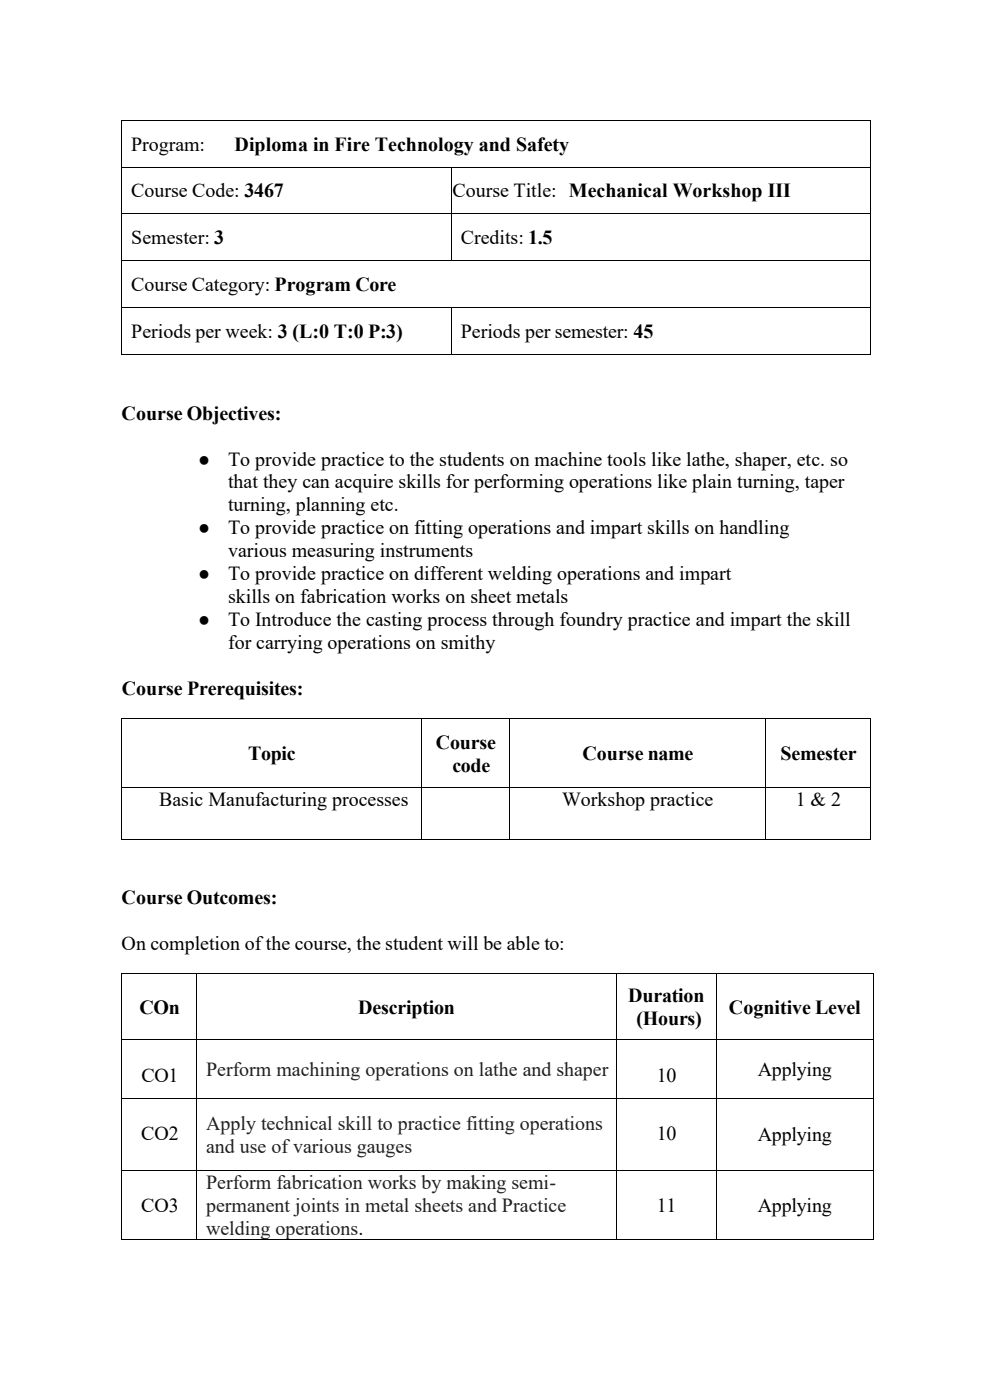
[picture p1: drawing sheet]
<svg xmlns="http://www.w3.org/2000/svg" width="210mm" height="297mm" viewBox="0 0 210 297" stroke-linecap="round" stroke-linejoin="round" font-family="sans-serif">
<defs><g id="words">
<g font-size="4.2">
<text x="27.8" y="32">Program:</text>
<text x="49.7" y="32">Diploma in Fire Technology and Safety</text>
<text x="27.8" y="41.9">Course Code: 3467</text>
<text x="95.9" y="41.9">Course Title: Mechanical Workshop III</text>
<text x="27.8" y="51.8">Semester: 3</text>
<text x="97.7" y="51.8">Credits: 1.5</text>
<text x="27.8" y="61.8">Course Category: Program Core</text>
<text x="27.8" y="71.8">Periods per week: 3 (L:0 T:0 P:3)</text>
<text x="97.7" y="71.8">Periods per semester: 45</text>
<text x="25.8" y="89">Course Objectives:</text>
<text x="42" y="98.8">●</text>
<text x="48.4" y="98.8">To provide practice to the students on machine tools like lathe, shaper, etc. so</text>
<text x="48.4" y="103.6">that they can acquire skills for performing operations like plain turning, taper</text>
<text x="42" y="113.4">●</text>
<text x="48.4" y="108.5">turning, planning etc.</text>
<text x="48.4" y="113.4">To provide practice on fitting operations and impart skills on handling</text>
<text x="48.4" y="118.3">various measuring instruments</text>
<text x="42" y="123.1">●</text>
<text x="48.4" y="123.1">To provide practice on different welding operations and impart</text>
<text x="48.4" y="128">skills on fabrication works on sheet metals</text>
<text x="42" y="132.9">●</text>
<text x="48.4" y="132.9">To Introduce the casting process through foundry practice and impart the skill</text>
<text x="48.4" y="137.7">for carrying operations on smithy</text>
<text x="25.8" y="147.5">Course Prerequisites:</text>
<text x="52.6" y="161.3">Topic</text>
<text x="92.4" y="158.9">Course</text>
<text x="123.5" y="161.3">Course name</text>
<text x="165.5" y="161.3">Semester</text>
<text x="95.9" y="163.8">code</text>
<text x="33.7" y="171.1">Basic Manufacturing processes</text>
<text x="119.2" y="171.1">Workshop practice</text>
<text x="168.7" y="171.1">1 &amp; 2</text>
<text x="25.8" y="191.8">Course Outcomes:</text>
<text x="25.8" y="201.6">On completion ofthe course, the student will be able to:</text>
<text x="29.6" y="215.1">COn</text>
<text x="76" y="215.1">Description</text>
<text x="133.2" y="212.7">Duration</text>
<text x="154.6" y="215.1">Cognitive Level</text>
<text x="134.9" y="217.5">(Hours)</text>
<text x="30" y="229.5">CO1</text>
<text x="139.3" y="229.5">10</text>
<text x="160.6" y="228.3">Applying</text>
<text x="29.9" y="241.9">CO2</text>
<text x="139.3" y="241.9">10</text>
<text x="160.6" y="242.1">Applying</text>
<text x="29.9" y="257.2">CO3</text>
<text x="139.3" y="257.2">11</text>
<text x="160.6" y="257.2">Applying</text>
</g>
<g font-size="4.2" fill="#231f20">
<text x="43.7" y="228.3">Perform machining operations on lathe and shaper</text>
<text x="43.7" y="239.7">Apply technical skill to practice fitting operations</text>
<text x="43.7" y="244.6">and use of various gauges</text>
<text x="43.7" y="252.3">Perform fabrication works by making semi-</text>
<text x="43.7" y="257.2">permanent joints in metal sheets and Practice</text>
<text x="43.7" y="262.1">welding operations.</text>
</g>
</g></defs>
<g fill="#000">
<path d="M25.7 25.4h.2v.2h-.2z" fill-rule="evenodd"/>
<path d="M25.7 25.4h.2v.2h-.2z" fill-rule="evenodd"/>
<path d="M25.7 35.4h.2v.2h-.2z" fill-rule="evenodd"/>
<path d="M95.6 35.4h.2v.2h-.2z" fill-rule="evenodd"/>
<path d="M184.5 25.4h.2v.2h-.2z" fill-rule="evenodd"/>
<path d="M184.5 25.4h.2v.2h-.2z" fill-rule="evenodd"/>
<path d="M184.5 35.4h.2v.2h-.2z" fill-rule="evenodd"/>
<path d="M25.7 45.2h.2v.1h-.2z" fill-rule="evenodd"/>
<path d="M25.7 55.2h.2v.2h-.2z" fill-rule="evenodd"/>
<path d="M95.6 45.2h.2v.1h-.2z" fill-rule="evenodd"/>
<path d="M95.6 55.2h.2v.2h-.2z" fill-rule="evenodd"/>
<path d="M184.5 45.2h.2v.1h-.2z" fill-rule="evenodd"/>
<path d="M184.5 55.2h.2v.2h-.2z" fill-rule="evenodd"/>
<path d="M25.7 65.2h.2v.2h-.2z" fill-rule="evenodd"/>
<path d="M25.7 75.2h.2v.2h-.2z" fill-rule="evenodd"/>
<path d="M25.7 75.2h.2v.2h-.2z" fill-rule="evenodd"/>
<path d="M95.6 65.2h.2v.2h-.2z" fill-rule="evenodd"/>
<path d="M95.6 75.2h.2v.2h-.2z" fill-rule="evenodd"/>
<path d="M184.5 65.2h.2v.2h-.2z" fill-rule="evenodd"/>
<path d="M184.5 75.2h.2v.2h-.2z" fill-rule="evenodd"/>
<path d="M184.5 75.2h.2v.2h-.2z" fill-rule="evenodd"/>
<path d="M25.7 152.5h.2v.1h-.2z" fill-rule="evenodd"/>
<path d="M25.7 152.5h.2v.1h-.2z" fill-rule="evenodd"/>
<path d="M89.3 152.5h.1v.1h-.1z" fill-rule="evenodd"/>
<path d="M107.9 152.5h.2v.1h-.2z" fill-rule="evenodd"/>
<path d="M162.3 152.5h.2v.1h-.2z" fill-rule="evenodd"/>
<path d="M184.5 152.5h.2v.1h-.2z" fill-rule="evenodd"/>
<path d="M184.5 152.5h.2v.1h-.2z" fill-rule="evenodd"/>
<path d="M25.7 167h.2v.2h-.2z" fill-rule="evenodd"/>
<path d="M25.7 178h.2v.2h-.2z" fill-rule="evenodd"/>
<path d="M25.7 178h.2v.2h-.2z" fill-rule="evenodd"/>
<path d="M89.3 167h.1v.2h-.1z" fill-rule="evenodd"/>
<path d="M89.3 178h.1v.2h-.1z" fill-rule="evenodd"/>
<path d="M107.9 167h.2v.2h-.2z" fill-rule="evenodd"/>
<path d="M107.9 178h.2v.2h-.2z" fill-rule="evenodd"/>
<path d="M162.3 167h.2v.2h-.2z" fill-rule="evenodd"/>
<path d="M162.3 178h.2v.2h-.2z" fill-rule="evenodd"/>
<path d="M184.5 167h.2v.2h-.2z" fill-rule="evenodd"/>
<path d="M184.5 178h.2v.2h-.2z" fill-rule="evenodd"/>
<path d="M184.5 178h.2v.2h-.2z" fill-rule="evenodd"/>
<path d="M25.7 206.6h.2v.1h-.2z" fill-rule="evenodd"/>
<path d="M25.7 206.6h.2v.1h-.2z" fill-rule="evenodd"/>
<path d="M41.6 206.6h.2v.1h-.2z" fill-rule="evenodd"/>
<path d="M130.5 206.6h.2v.1h-.2z" fill-rule="evenodd"/>
<path d="M151.7 206.6h.2v.1h-.2z" fill-rule="evenodd"/>
<path d="M185.1 206.6h.2v.1h-.2z" fill-rule="evenodd"/>
<path d="M185.1 206.6h.2v.1h-.2z" fill-rule="evenodd"/>
<path d="M25.7 220.5h.2v.2h-.2z" fill-rule="evenodd"/>
<path d="M25.7 232.9h.2v.2h-.2z" fill-rule="evenodd"/>
<path d="M41.6 220.5h.2v.2h-.2z" fill-rule="evenodd"/>
<path d="M41.6 232.9h.2v.2h-.2z" fill-rule="evenodd"/>
<path d="M130.5 220.5h.2v.2h-.2z" fill-rule="evenodd"/>
<path d="M130.5 232.9h.2v.2h-.2z" fill-rule="evenodd"/>
<path d="M151.7 220.5h.2v.2h-.2z" fill-rule="evenodd"/>
<path d="M151.7 232.9h.2v.2h-.2z" fill-rule="evenodd"/>
<path d="M185.1 220.5h.2v.2h-.2z" fill-rule="evenodd"/>
<path d="M185.1 232.9h.2v.2h-.2z" fill-rule="evenodd"/>
<path d="M25.7 248.2h.2v.2h-.2z" fill-rule="evenodd"/>
<path d="M41.6 248.2h.2v.2h-.2z" fill-rule="evenodd"/>
<path d="M130.5 248.2h.2v.2h-.2z" fill-rule="evenodd"/>
<path d="M151.7 248.2h.2v.2h-.2z" fill-rule="evenodd"/>
<path d="M185.1 248.2h.2v.2h-.2z" fill-rule="evenodd"/>
<path d="M25.7 263h.2v.2h-.2z" fill-rule="evenodd"/>
<path d="M25.7 263h.2v.2h-.2z" fill-rule="evenodd"/>
<path d="M41.6 263h.2v.2h-.2z" fill-rule="evenodd"/>
<path d="M130.5 263h.2v.2h-.2z" fill-rule="evenodd"/>
<path d="M151.7 263h.2v.2h-.2z" fill-rule="evenodd"/>
<path d="M185.1 263h.2v.2h-.2z" fill-rule="evenodd"/>
<path d="M185.1 263h.2v.2h-.2z" fill-rule="evenodd"/>
</g>
<g fill="none" stroke="#000" stroke-width=".21">
<path d="M25.8 25.6v9.8M25.8 35.6v9.6M25.9 25.5h158.6M25.9 35.5h69.7M95.7 35.6v9.6M95.8 35.5h88.7M184.6 25.6v9.8M184.6 35.6v9.6M25.8 45.3v9.9M25.8 55.4v9.8M25.9 45.3h69.7M25.9 55.3h69.7"/>
<path d="M95.7 45.3v9.9M95.8 45.3h88.7M95.8 55.3h88.7M184.6 45.3v9.9M184.6 55.4v9.8M25.8 65.4v9.8M25.9 65.3h69.7M25.9 75.3h69.7M95.7 65.4v9.8M95.8 65.3h88.7M95.8 75.3h88.7M184.6 65.4v9.8"/>
<path d="M25.8 152.6v14.4M25.9 152.6h63.4M89.3 152.6v14.4M89.4 152.6h18.5M108 152.6v14.4M108.1 152.6h54.2M162.4 152.6v14.4M162.5 152.6h22M184.6 152.6v14.4M25.8 167.2v10.8M25.9 167.1h63.4M25.9 178.1h63.4"/>
<path d="M89.3 167.2v10.8M89.4 167.1h18.5M89.4 178.1h18.5M108 167.2v10.8M108.1 167.1h54.2M108.1 178.1h54.2M162.4 167.2v10.8M162.5 167.1h22M162.5 178.1h22M184.6 167.2v10.8M25.8 206.7v13.8M25.9 206.7h15.7"/>
<path d="M41.7 206.7v13.8M41.8 206.7h88.7M130.6 206.7v13.8M130.7 206.7h21M151.8 206.7v13.8M151.9 206.7h33.2M185.2 206.7v13.8M25.8 220.7v12.2M25.8 233.1v15.1M25.9 220.6h15.7M25.9 233h15.7M41.7 220.7v12.2"/>
<path d="M41.7 233.1v15.1M41.8 220.6h88.7M41.8 233h88.7M130.6 220.7v12.2M130.6 233.1v15.1M130.7 220.6h21M130.7 233h21M151.8 220.7v12.2M151.8 233.1v15.1M151.9 220.6h33.2M151.9 233h33.2M185.2 220.7v12.2"/>
<path d="M185.2 233.1v15.1M25.8 248.4v14.6M25.9 248.3h15.7M41.7 248.4v14.6M41.8 248.3h88.7M130.6 248.4v14.6M130.7 248.3h21M151.8 248.4v14.6M151.9 248.3h33.2M185.2 248.4v14.6M25.9 263.1h15.7M41.8 263.1h88.7"/>
<path d="M130.7 263.1h21M151.9 263.1h33.2"/>
</g>
<use href="#words"/>
</svg>
